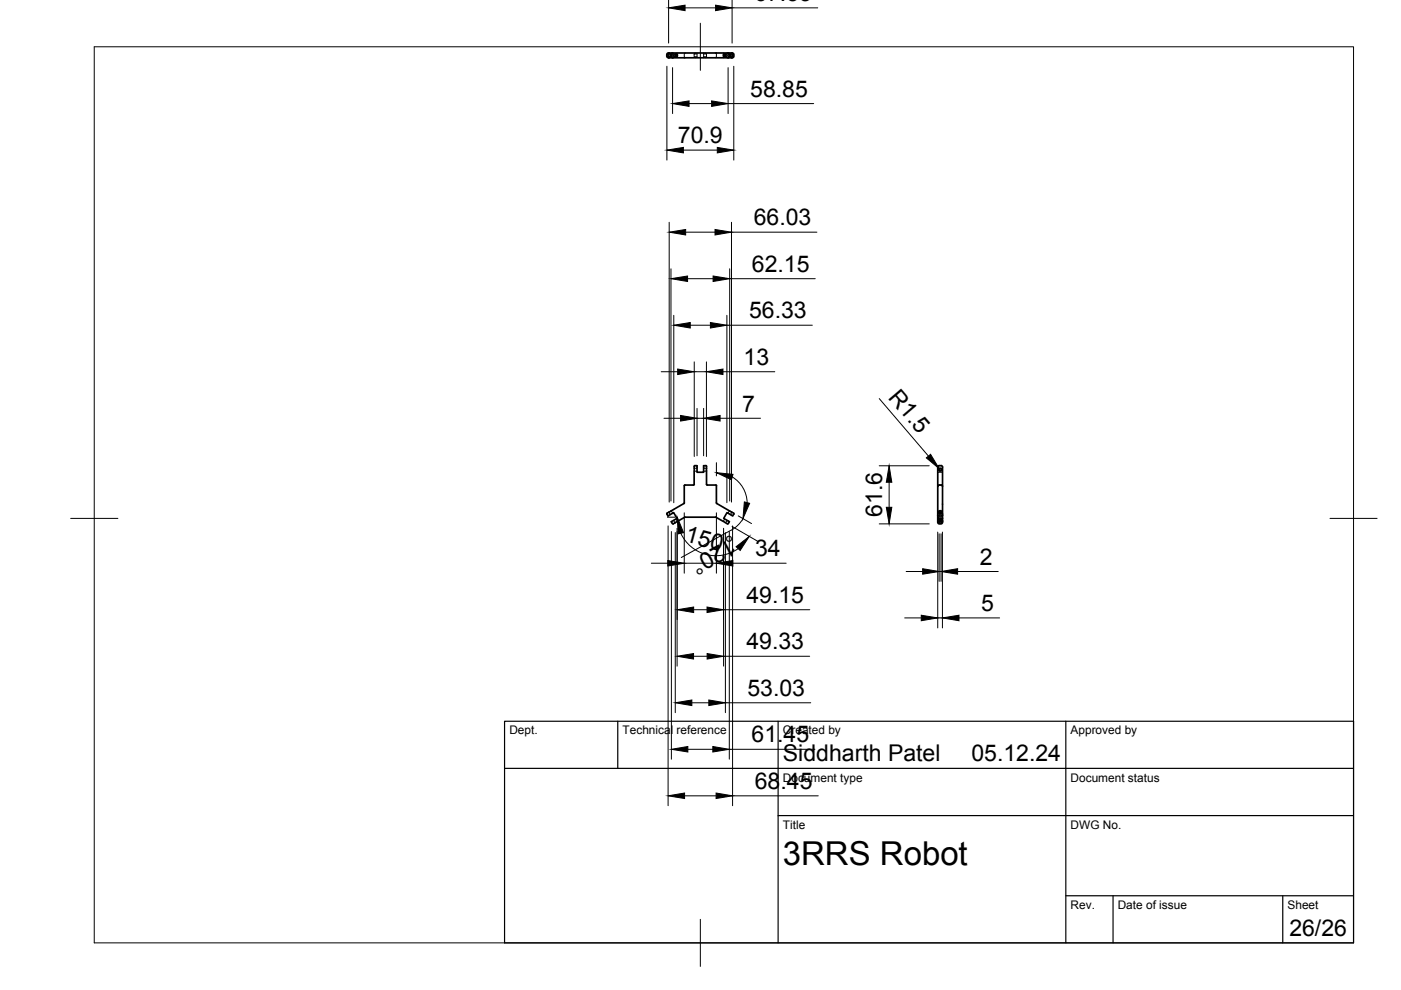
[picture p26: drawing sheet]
<svg xmlns="http://www.w3.org/2000/svg" width="297mm" height="210mm" viewBox="0 0 297 210" stroke-linecap="round" stroke-linejoin="round" font-family="sans-serif">
<defs><g id="words">
<text font-size="7" x="166" y="183.4">3RRS Robot</text>
<g font-size="4.9">
<text x="159.9" y=".2">67.35</text>
<text x="159.1" y="20.5">58.85</text>
<text x="143.7" y="30.4">70.9</text>
<text x="159.8" y="47.8">66.03</text>
<text x="159.4" y="57.6">62.15</text>
<text x="158.8" y="67.5">56.33</text>
<text x="157.6" y="77.4">13</text>
<text x="157.4" y="87.3">7</text>
<text x="188.2" y="84.3" transform="rotate(49 188.2 84.3)">R1.5</text>
<text x="187" y="109.6" transform="rotate(-90 187 109.6)">61.6</text>
<text x="145.1" y="114.8" transform="rotate(15 145.1 114.8)">150°</text>
<text x="155" y="114.1" transform="rotate(151 155 114.1)">120°</text>
<text x="160.1" y="118">34</text>
<text x="207.8" y="119.8">2</text>
<text x="158.2" y="127.8">49.15</text>
<text x="208" y="129.6">5</text>
<text x="158.3" y="137.7">49.33</text>
<text x="158.5" y="147.5">53.03</text>
<text x="159.3" y="157.4">61.45</text>
<text x="166" y="161.4">Siddharth Patel</text>
<text x="206" y="161.4">05.12.24</text>
<text x="160" y="167.3">68.45</text>
<text x="273.4" y="198.6">26/26</text>
</g>
<g font-size="2.5">
<text x="108" y="155.7">Dept.</text>
<text x="132" y="155.7">Technical reference</text>
<text x="166" y="155.7">Created by</text>
<text x="227" y="155.7">Approved by</text>
<text x="166" y="165.7">Document type</text>
<text x="227" y="165.7">Document status</text>
<text x="166" y="175.7">Title</text>
<text x="227" y="175.7">DWG No.</text>
<text x="227" y="192.7">Rev.</text>
<text x="237" y="192.7">Date of issue</text>
<text x="273" y="192.7">Sheet</text>
</g>
</g></defs>
<!-- layer: Visible -->
<g fill="none" stroke="#000" stroke-width=".36">
<path d="M141.5 11.3l13.7-.1 .4 .2v.5l-.4 .3h-13.5l-.3-.3zM141.9 11.2l-.2 .2-.1 .5 .3 .3M142.2 11.5h.1M142.3 11.5l-.1 .5M142.4 11.4l-.3 .3 .3 .3M142.6 11.2l-.3 .3 .1 .6 .2 .1M143.2 11.5h.4M143.2 11.5v.4h.4M143.2 11.5l.1 .2-.1 .3M143.6 11.5v.4M153.4 11.5h.4M153.4 11.5a.29 .29 0 0 0 0 .4 .29 .29 0 0 0 .4 0 .29 .29 0 0 0 0-.4"/>
<path d="M153.8 11.5l-.2 .2 .2 .3M154.4 11.2l.3 .3-.1 .6-.2 .1M154.6 11.4l.3 .3-.3 .3M154.7 11.5v.5M154.7 11.5h.1M155.1 11.2l.2 .2 .1 .5-.3 .3M147.2 98.9l-.1 3.9-2 .1-.1 3.9M147.3 98.7h.5v1.4h1.4v-1.4h.4M147.4 98.7l-.2 .2M149.6 98.7l.2 .2M149.8 98.9v3.8l.1 .1 2 .1v3.8l3.6 2.1 .1 .2M199.1 99.3h.4"/>
<path d="M199.1 99.4v.4h.4M199.1 98.7h.4M199.1 98.7l-.3 .3v4.1M199.5 99.4v.4M199.5 98.7l.3 .3v10.9M141.4 109l.2 .4 1.2-.7 .7 1.2-1.2 .7 .3 .4 .2 .1M145 106.8l-3.5 2-.1 .2M145.2 109.7h6.5M145.2 109.6l-2.5 1.5M151.8 109.6v.1M151.8 109.7l2.4 1.4M154.4 111l-.2 .1"/>
<path d="M155.6 109l-.3 .4-1.2-.7-.7 1.2 1.2 .7-.2 .4M198.8 109.2v.7h1v.6M198.8 103.1v6.1M198.8 109.9v.8l.2 .3h.7l.1-.5M198.8 103.1l.2-.2 .5-.1 .3 .3M199.1 110.1l.5 .1-.3 .1-.3-.1zM199.5 108.3v.3M199.5 108.3l-.5 .2 .5 .1M199.8 110.5l-.3 .1-.7-.1M199.8 109.2l-.7 .2-.3-.2"/>
</g>
<!-- layer: Hidden -->
<g fill="none" stroke="#000" stroke-width=".21">
<path d="M142.1 11.4h.2a.3 .3 0 0 1 .3 .3 .3 .3 0 0 1-.3 .3h-.2M142.2 11.5h-.3l-.1 .2 .1 .3h.3M142.8 11.2v1M143.1 12h.3M143.1 11.4h.3M143.2 11.5a.28 .28 0 0 0-.4 .2 .28 .28 0 0 0 .4 .3M143.5 11.2v1M145.4 11.2l-.3 .3v.5l.3 .2M147.2 12h.6M147.2 11.4h.6M147.5 11.2l-.3 .3v.6l.3 .1M147.8 11.2v1"/>
<path d="M149.2 11.2v1M149.2 12h.6M149.2 11.4h.6M149.5 11.2l.3 .3v.6l-.3 .1M151.6 11.2l.3 .3v.5l-.3 .2M153.4 11.2v1M153.6 12h.3M153.6 11.4h.3M153.8 11.5a.28 .28 0 0 1 .4 .2 .28 .28 0 0 1-.4 .3M154.1 11.2v1M154.7 11.5h.3l.2 .2-.2 .3h-.3M154.9 11.4h-.3a.3 .3 0 0 0-.3 .3 .3 .3 0 0 0 .3 .3h.3"/>
<path d="M147.2 99.3h.6M147.2 99.9h.6M149.2 99.3h.6M149.2 99.9h.6M141.8 108.6l.3 .5M142.3 108.3l.3 .5M142.8 110.3l.3 .5M143.3 110l.3 .5M153.6 110l-.2 .5M154.2 110.3l-.3 .5M154.6 108.3l-.3 .5M155.2 108.6l-.3 .5"/>
<path d="M198.8 109.3l.3 .4 .6-.1 .1-.3M198.8 108.7h1M198.8 100.1h1M199 110.7l.2-.1a.22 .22 0 0 1 .4-.1 .22 .22 0 0 1 0 .4 .22 .22 0 0 1-.4-.1zM199 108.5v.5M199 110.2v.5M199.1 108.9a.27 .27 0 0 1 .3-.1 .27 .27 0 0 1 .2 .3h-.4zM199.6 108.5v.5M199.6 110.2v.5"/>
</g>
<!-- layer: BORDER -->
<path d="M20 9.9h267v190h-267zM148.5 4.9v10M15 109.9h10M282 109.9h10M148.5 194.9v10" fill="none" stroke="#000" stroke-width=".21"/>
<!-- layer: TITLEBLOCK -->
<path d="M107 152.9h180v47h-180zM131 152.9v10M165 152.9v47M226 152.9v47M107 162.9h180M165 172.9h122M226 189.9h61M236 189.9v10M272 189.9v10" fill="none" stroke="#000" stroke-width=".25"/>
<!-- layer: FD_Dimensions -->
<g fill="none" stroke="#000" stroke-width=".21">
<path d="M141.8 -.1v9.2M155.2 -.1v9.2M141.4 14v19.9M142.6 14.3v9.8M145.2 1.7h6.5M154.4 14.3v9.8M155.2 1.7h18.2M155.6 14v19.9M144.9 31.8h7.2M146.1 22h4.8M154.4 22h18.1M141.9 47.1v59.4"/>
<path d="M142.3 57v49.2M145.4 49.2h6.2M145.8 59.1h5.4M154.7 57v49.2M154.7 59.1h18.1M155.1 47.1v59.4M155.1 49.2h18.1M140.2 78.8h3.5M142.9 66.9v39.7M146.3 69h4.3M147.2 76.7v20.1M147.2 78.8h2.6"/>
<path d="M149.8 76.7v20.1M153.3 78.8h11M154.1 66.9v39.7M154.1 69h18.1M140.8 88.7h3.5M147.8 86.6v10M147.8 88.7h1.4M149.2 86.6v10M151.9 98.1v2.8M152.7 88.7h8.5M186.4 98.8h10.6M186.4 84.5l10.4 12.2"/>
<path d="M199.1 99.4l.2 .2M138.1 119.4h3.5M141.5 109.7h1.6M141.6 111.5v59.3M142.3 112.7v48.3M143.2 112.9v38.2M143.6 112v29.2M143.6 112.7v18.7M144.3 113.1a8.2 8.2 0 0 0 12.2 3.2M145.1 108.7v12.8M145.1 119.4h6.8M151.9 108.7v12.8"/>
<path d="M153.4 112v29.2M153.8 112.9v38.2M154.6 112.7v48.3M155 112.4l-10.6 5.8M155.2 111.6l5.5 3.2M155.3 101.1a6.5 6.5 0 0 1 3.1 5.5M155.3 111.5v59.3M155.4 119.4h11.3M156.5 109.4l2.8 1.6M157.5 110l-1 1.4-1.5 1M186.4 111.1h10.6M188.5 102.2v5.4"/>
<path d="M198.8 112.8v20.3M199.1 113.2v10.1M199.5 113.2v10.1M199.8 112.8v20.3M147 139.1h2.9M147.1 129.3h2.8M153.4 129.3h18.3M153.4 139.1h18.3M191.8 131h3.5M192.1 121.2h3.5M198.8 131h1M199.1 121.2h.4"/>
<path d="M203 121.2h8.6M203.3 131h8.6M145.8 158.9h5.3M146.7 149h3.6M153.8 149h18.1M154.6 158.9h18.2M145.1 168.7h6.7M155.3 168.7h18.2"/>
</g>
<g fill="#000" stroke="#000" stroke-width=".21">
<path d="M141.8 1.7l3.4-.6v1.2zM151.7 1.1l3.5 .6-3.5 .6zM141.4 31.8l3.5-.5v1.1zM142.6 22l3.5-.6v1.2zM150.9 21.4l3.5 .6-3.5 .6zM152.1 31.3l3.5 .5-3.5 .6zM141.9 49.2l3.5-.5v1.1zM142.3 59.1l3.5-.6v1.2zM151.2 58.5l3.5 .6-3.5 .6zM151.6 48.7l3.5 .5-3.5 .6zM143.7 78.2l3.5 .6-3.5 .6zM142.9 69l3.4-.6v1.1z"/>
<path d="M150.6 68.4l3.5 .6-3.5 .5zM149.8 78.8l3.5-.6v1.2zM144.3 88.1l3.5 .6-3.5 .6zM149.2 88.7l3.5-.6v1.2zM196.4 97.1l.9-.8 1.8 3.1zM141.6 118.8l3.5 .6-3.5 .6zM143.6 109.7l1.3 3.2-1.1 .3zM151.9 100.2l3.5 .4-.3 1.1zM151.9 119.4l3.5-.6v1.2zM156.1 115.9l2.8-2.2-2 3zM157.8 106.4l1.1 .3-1.4 3.3zM187.9 107.6h1.2l-.6 3.5z"/>
<path d="M188.5 98.8l.6 3.4h-1.2zM143.6 139.1l3.4-.5v1.1zM143.6 129.3l3.5-.6v1.2zM149.9 128.7l3.5 .6-3.5 .6zM149.9 138.6l3.5 .5-3.5 .6zM195.3 130.4l3.5 .6-3.5 .6zM195.6 120.6l3.5 .6-3.5 .5zM199.5 121.2l3.5-.6v1.1zM199.8 131l3.5-.6v1.2zM142.3 158.9l3.5-.6v1.1zM143.2 149l3.5-.6v1.2zM150.3 148.4l3.5 .6-3.5 .6z"/>
<path d="M151.1 158.3l3.5 .6-3.5 .5zM141.6 168.7l3.5-.6v1.2zM151.8 168.1l3.5 .6-3.5 .6z"/>
</g>
<use href="#words"/>
</svg>
